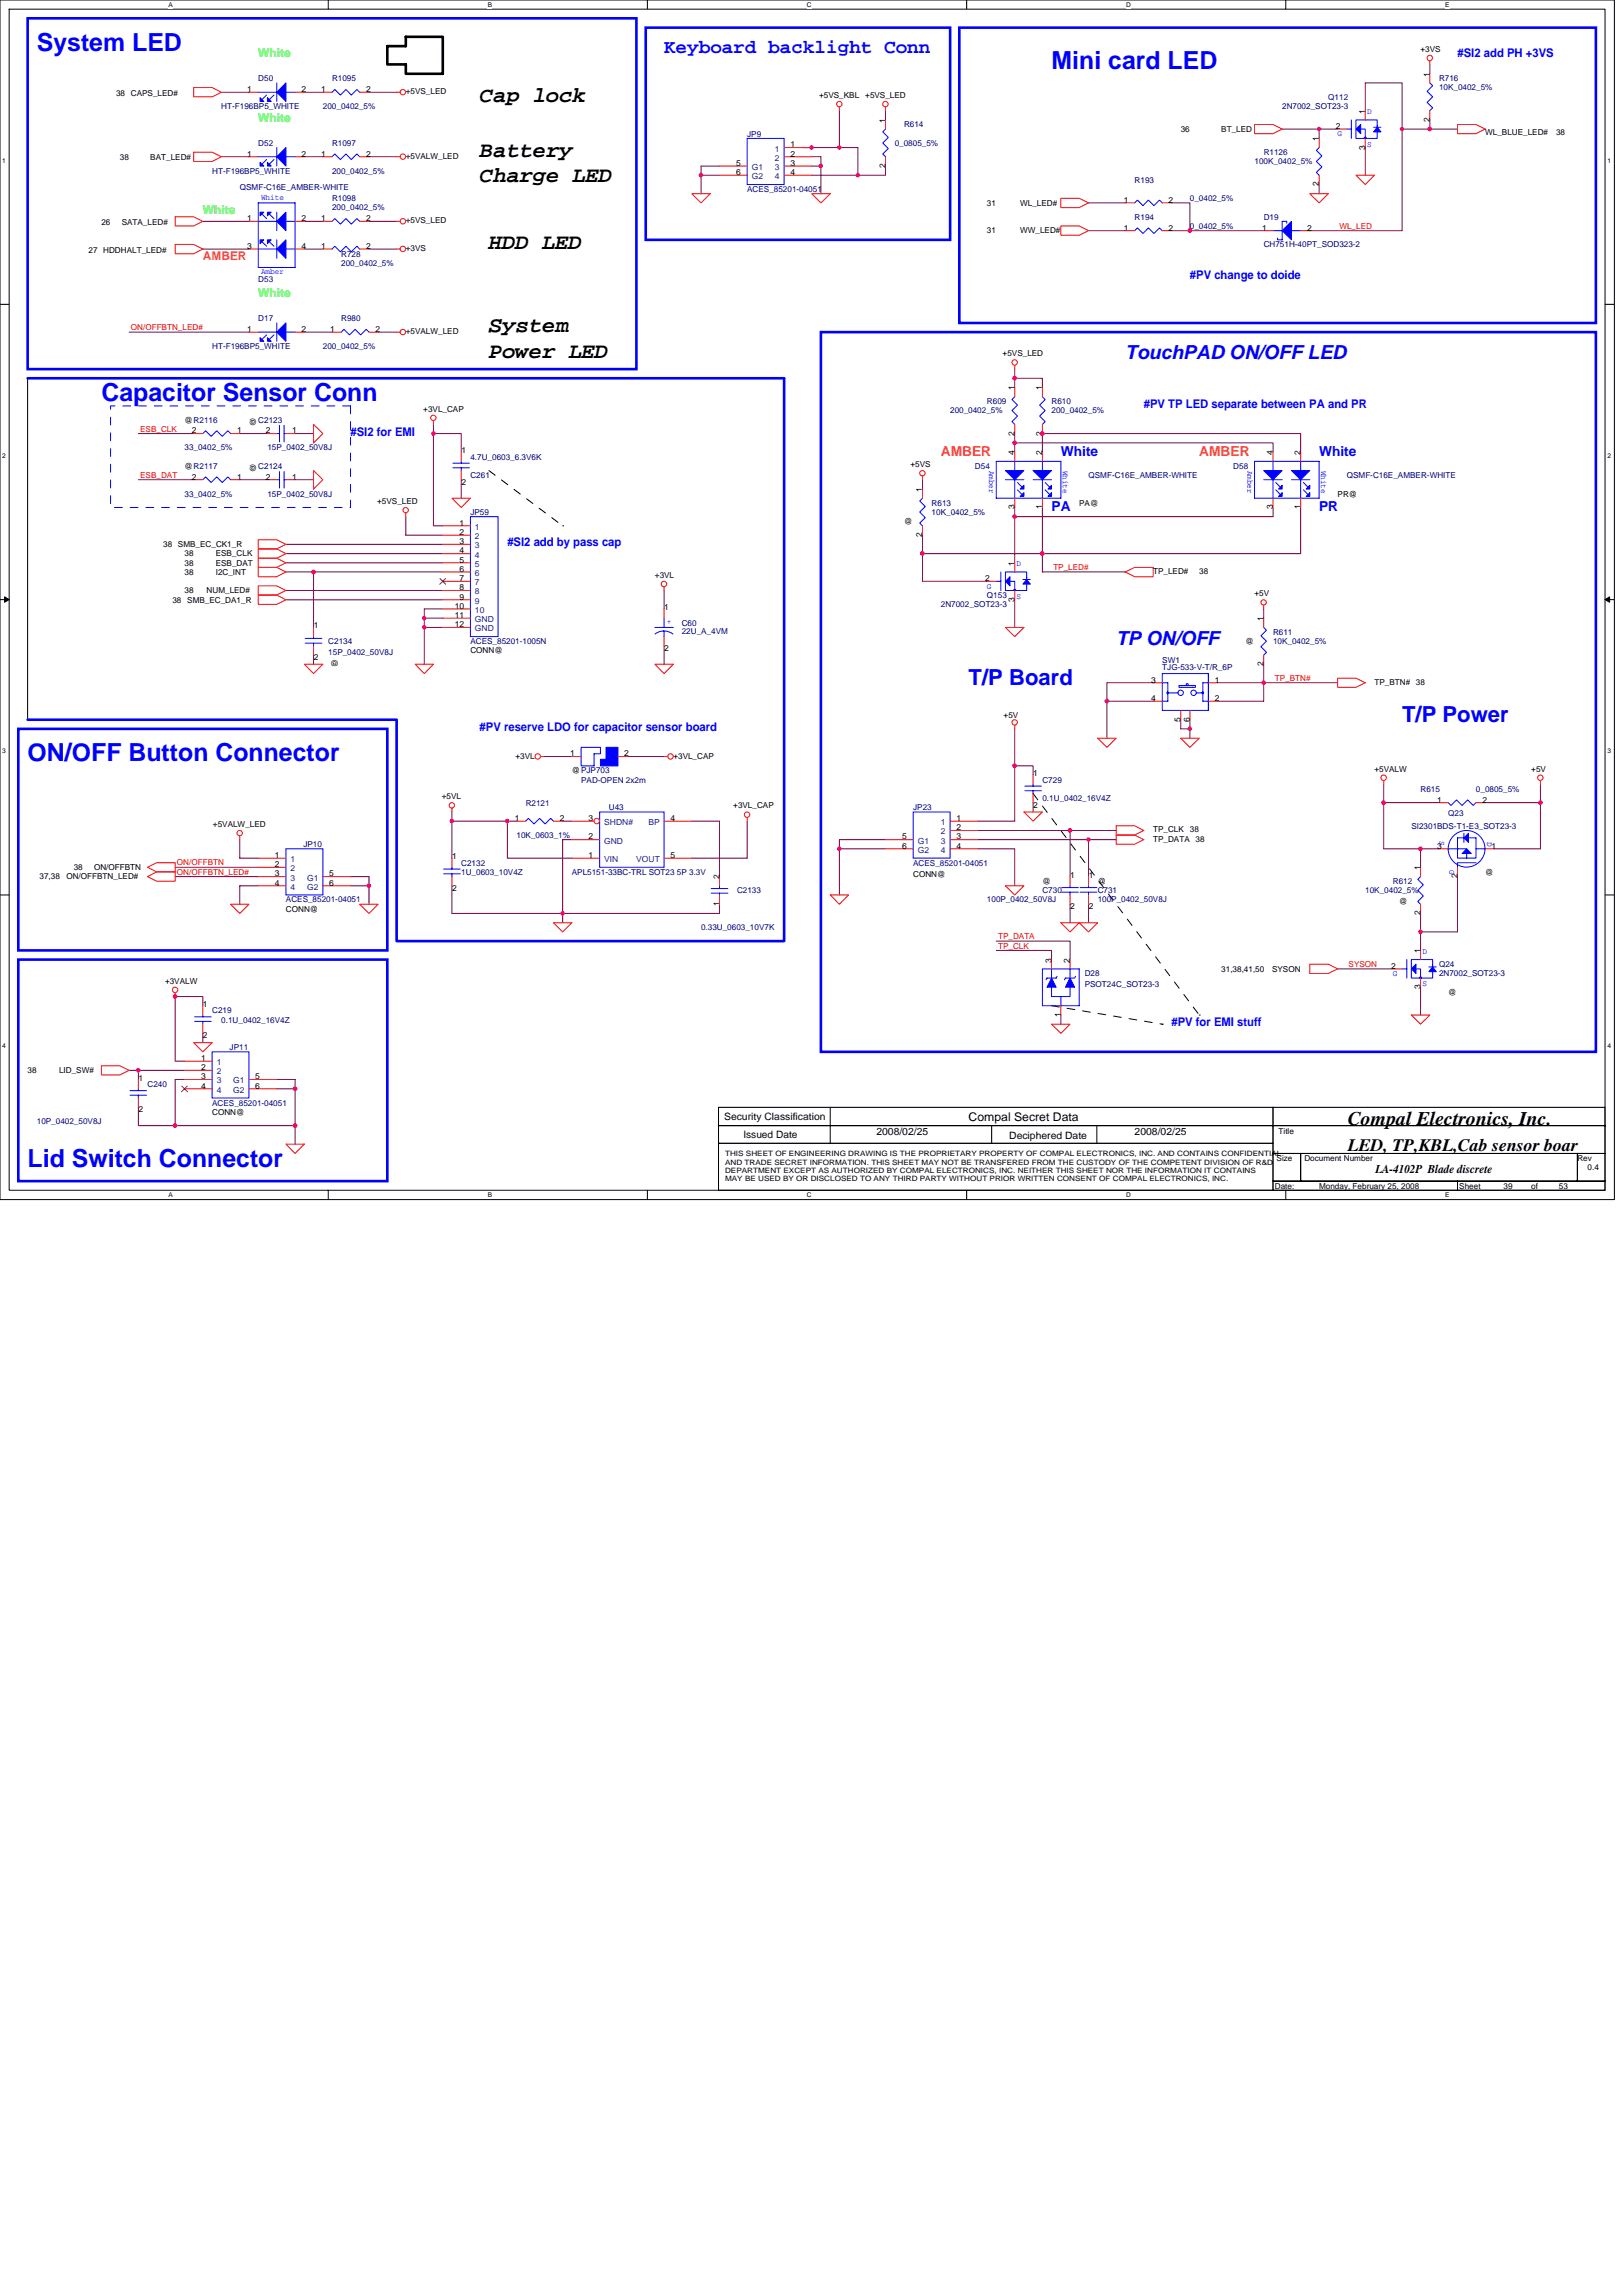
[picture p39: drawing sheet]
<svg xmlns="http://www.w3.org/2000/svg" width="210mm" height="297mm" viewBox="0 0 210 297" stroke-linecap="round" stroke-linejoin="round" font-family="sans-serif">
<defs><g id="words">
<g font-size="3.2" fill="#00f">
<text x="4.8" y="6.6">System LED</text>
<text x="136.1" y="9">Mini card LED</text>
<text x="13.1" y="51.9">Capacitor Sensor Conn</text>
<text x="3.6" y="98.5">ON/OFF Button Connector</text>
<text x="3.6" y="151">Lid Switch Connector</text>
</g>
<g font-size="2.9">
<text x="62.1" y="13.1">Cap lock</text>
<text x="62.1" y="20.3">Battery</text>
<text x="62.1" y="23.6">Charge LED</text>
<text x="63.3" y="32.3">HDD LED</text>
<text x="63.3" y="43">System</text>
<text x="63.3" y="46.3">Power LED</text>
</g>
<g font-size="2.9" fill="#00f">
<text x="125.3" y="88.6">T/P Board</text>
<text x="181.4" y="93.4">T/P Power</text>
</g>
<g font-size="2.5" fill="#00f">
<text x="85.9" y="6.9">Keyboard backlight Conn</text>
<text x="145.6" y="46.4">TouchPAD ON/OFF LED</text>
<text x="144.4" y="83.5">TP ON/OFF</text>
</g>
<text font-size="2.5" x="174.4" y="145.5">Compal Electronics, Inc.</text>
<text font-size="2.3" x="174.4" y="148.9">LED, TP,KBL,Cab sensor boar</text>
<g font-size="1.8" fill="#ff8000">
<text x="121.8" y="58.9">AMBER</text>
<text x="155.2" y="58.9">AMBER</text>
</g>
<g font-size="1.8" fill="#00f">
<text x="137.3" y="58.9">White</text>
<text x="170.7" y="58.9">White</text>
<text x="136.1" y="66.1">PA</text>
<text x="170.7" y="66.1">PR</text>
</g>
<g font-size="1.5" fill="#0f0">
<text x="33.4" y="7.4">White</text>
<text x="33.4" y="15.7">White</text>
<text x="26.2" y="27.7">White</text>
<text x="33.4" y="38.4">White</text>
</g>
<g font-size="1.5" fill="#00f">
<text x="188.6" y="7.4">#SI2 add PH +3VS</text>
<text x="154" y="36">#PV change to doide</text>
<text x="148" y="52.8">#PV TP LED separate between PA and PR</text>
<text x="45.4" y="56.3">#SI2 for EMI</text>
<text x="65.7" y="70.7">#SI2 add by pass cap</text>
<text x="62.1" y="94.6">#PV reserve LDO for capacitor sensor board</text>
<text x="151.6" y="132.8">#PV for EMI stuff</text>
</g>
<text font-size="1.5" fill="#ff8000" x="26.2" y="33.7">AMBER</text>
<g font-size="1.5">
<text x="125.3" y="145">Compal Secret Data</text>
<text x="178" y="151.8">LA-4102P Blade discrete</text>
</g>
<g font-size="1.3">
<text x="93.7" y="144.9">Security Classification</text>
<text x="96.2" y="147.2">Issued Date</text>
<text x="113.4" y="146.8">2008/02/25</text>
<text x="130.6" y="147.3">Deciphered Date</text>
<text x="146.8" y="146.8">2008/02/25</text>
</g>
<g font-size="1.1">
<text x="32" y="11.9">1</text>
<text x="39" y="11.9">2</text>
<text x="41.6" y="11.9">1</text>
<text x="47.4" y="11.9">2</text>
<text x="183.8" y="6.7">+3VS</text>
<text x="185" y="9.9" transform="rotate(-90 185 9.9)">1</text>
<text x="15" y="12.4">38 CAPS_LED#</text>
<text x="52.5" y="12.2">+5VS_LED</text>
<text x="106" y="12.7">+5VS_KBL</text>
<text x="112" y="12.7">+5VS_LED</text>
<text x="114.6" y="15.9" transform="rotate(-90 114.6 15.9)">1</text>
<text x="152.8" y="17.1">36</text>
<text x="158.1" y="17.1">BT_LED</text>
<text x="172.9" y="16.7">2</text>
<text x="176.7" y="14.7" transform="rotate(-90 176.7 14.7)">1</text>
<text x="185" y="15.7" transform="rotate(-90 185 15.7)">2</text>
<text x="192.2" y="17.4">WL_BLUE_LED#</text>
<text x="201.4" y="17.4">38</text>
<text x="15.5" y="20.7">38</text>
<text x="19.5" y="20.7">BAT_LED#</text>
<text x="32" y="20.3">1</text>
<text x="39" y="20.3">2</text>
<text x="41.6" y="20.3">1</text>
<text x="47.4" y="20.3">2</text>
<text x="52.5" y="20.6">+5VALW_LED</text>
<text x="95.3" y="21.5">5</text>
<text x="95.3" y="22.6">6</text>
<text x="102.3" y="19.1">1</text>
<text x="102.3" y="20.3">2</text>
<text x="102.3" y="21.5">3</text>
<text x="102.3" y="22.6">4</text>
<text x="114.6" y="21.7" transform="rotate(-90 114.6 21.7)">2</text>
<text x="170.7" y="18.3" transform="rotate(-90 170.7 18.3)">1</text>
<text x="176.7" y="19.3" transform="rotate(-90 176.7 19.3)">3</text>
<text x="13.1" y="29.1">26</text>
<text x="15.7" y="29.1">SATA_LED#</text>
<text x="32" y="28.6">1</text>
<text x="39" y="28.6">2</text>
<text x="41.6" y="28.6">1</text>
<text x="47.4" y="28.6">2</text>
<text x="52.5" y="28.9">+5VS_LED</text>
<text x="127.7" y="26.6">31</text>
<text x="132" y="26.6">WL_LED#</text>
<text x="145.4" y="26.2">1</text>
<text x="145.4" y="29.8">1</text>
<text x="151.2" y="26.2">2</text>
<text x="151.2" y="29.8">2</text>
<text x="163.3" y="29.8">1</text>
<text x="169.1" y="29.8">2</text>
<text x="170.7" y="24.1" transform="rotate(-90 170.7 24.1)">2</text>
<text x="11.5" y="32.7">27 HDDHALT_LED#</text>
<text x="32" y="32.2">3</text>
<text x="39" y="32.2">4</text>
<text x="41.6" y="32.2">1</text>
<text x="47.4" y="32.2">2</text>
<text x="52.5" y="32.5">+3VS</text>
<text x="127.7" y="30.2">31</text>
<text x="132" y="30.2">WW_LED#</text>
<text x="32" y="42.9">1</text>
<text x="39" y="42.9">2</text>
<text x="42.7" y="42.9">1</text>
<text x="48.6" y="42.9">2</text>
<text x="52.5" y="43.2">+5VALW_LED</text>
<text x="129.8" y="46.1">+5VS_LED</text>
<text x="54.8" y="53.3">+3VL_CAP</text>
<text x="131.3" y="50.5" transform="rotate(-90 131.3 50.5)">1</text>
<text x="134.9" y="50.5" transform="rotate(-90 134.9 50.5)">1</text>
<text x="23.9" y="54.7">@R2116</text>
<text x="24.8" y="56.1">2</text>
<text x="30.7" y="56.1">1</text>
<text x="33.3" y="54.2" transform="rotate(-180 33.3 54.2)">@</text>
<text x="34.4" y="56.1">2</text>
<text x="37.8" y="56.1">1</text>
<text x="59.7" y="58.6">1</text>
<text x="131.3" y="58.9" transform="rotate(-90 131.3 58.9)">4</text>
<text x="131.3" y="56.3" transform="rotate(-90 131.3 56.3)">2</text>
<text x="134.9" y="58.9" transform="rotate(-90 134.9 58.9)">2</text>
<text x="134.9" y="56.3" transform="rotate(-90 134.9 56.3)">2</text>
<text x="164.7" y="58.9" transform="rotate(-90 164.7 58.9)">4</text>
<text x="168.3" y="58.9" transform="rotate(-90 168.3 58.9)">2</text>
<text x="23.9" y="60.7">@R2117</text>
<text x="24.8" y="62">2</text>
<text x="30.7" y="62">1</text>
<text x="33.3" y="60.2" transform="rotate(-180 33.3 60.2)">@</text>
<text x="34.4" y="62">2</text>
<text x="37.8" y="62">1</text>
<text x="48.8" y="65.2">+5VS_LED</text>
<text x="59.7" y="62.7">2</text>
<text x="117.8" y="60.4">+5VS</text>
<text x="119.4" y="63.6" transform="rotate(-90 119.4 63.6)">1</text>
<text x="131.3" y="65.9" transform="rotate(-90 131.3 65.9)">3</text>
<text x="134.9" y="65.9" transform="rotate(-90 134.9 65.9)">1</text>
<text x="139.7" y="65.4">PA@</text>
<text x="164.7" y="65.9" transform="rotate(-90 164.7 65.9)">3</text>
<text x="168.3" y="65.9" transform="rotate(-90 168.3 65.9)">1</text>
<text x="173.1" y="64.2">PR@</text>
<text x="21.1" y="70.8">38 SMB_EC_CK1_R</text>
<text x="23.9" y="72">38</text>
<text x="27.9" y="72">ESB_CLK</text>
<text x="59.5" y="68">1</text>
<text x="59.5" y="69.2">2</text>
<text x="59.5" y="70.4">3</text>
<text x="59.5" y="71.6">4</text>
<text x="117" y="67.8">@</text>
<text x="119.4" y="69.5" transform="rotate(-90 119.4 69.5)">2</text>
<text x="22.3" y="78">38</text>
<text x="23.9" y="73.2">38</text>
<text x="23.9" y="74.4">38</text>
<text x="23.9" y="76.8">38</text>
<text x="24.2" y="78">SMB_EC_DA1_R</text>
<text x="26.7" y="76.8">NUM_LED#</text>
<text x="27.9" y="73.2">ESB_DAT</text>
<text x="27.9" y="74.4">I2C_INT</text>
<text x="59.5" y="72.8">5</text>
<text x="59.5" y="74">6</text>
<text x="59.5" y="75.2">7</text>
<text x="59.5" y="76.4">8</text>
<text x="59.5" y="77.6">9</text>
<text x="84.8" y="74.7">+3VL</text>
<text x="127.5" y="75.2">2</text>
<text x="131.3" y="77.8" transform="rotate(-90 131.3 77.8)">3</text>
<text x="131.3" y="73.2" transform="rotate(-90 131.3 73.2)">1</text>
<text x="149.2" y="74.3">TP_LED#</text>
<text x="155.2" y="74.3">38</text>
<text x="162.3" y="77.1">+5V</text>
<text x="40.6" y="81.3">1</text>
<text x="58.9" y="78.8">10</text>
<text x="58.9" y="79.9">11</text>
<text x="58.9" y="81.2">12</text>
<text x="86" y="78.9">1</text>
<text x="161.2" y="83.3">@</text>
<text x="163.5" y="80.3" transform="rotate(-90 163.5 80.3)">1</text>
<text x="40.6" y="85.4">2</text>
<text x="42.9" y="85.2" transform="rotate(90 42.9 85.2)">@</text>
<text x="60.9" y="84.5">CONN@</text>
<text x="86" y="84.2">2</text>
<text x="149" y="88.3">3</text>
<text x="157.2" y="88.3">1</text>
<text x="163.5" y="86.2" transform="rotate(-90 163.5 86.2)">2</text>
<text x="177.9" y="88.6">TP_BTN#</text>
<text x="183.2" y="88.6">38</text>
<text x="129.9" y="92.9">+5V</text>
<text x="149" y="90.7">4</text>
<text x="152.8" y="93.3" transform="rotate(-90 152.8 93.3)">5</text>
<text x="154" y="93.3" transform="rotate(-90 154 93.3)">6</text>
<text x="157.2" y="90.7">2</text>
<text x="66.7" y="98.1">+3VL</text>
<text x="73.8" y="97.9">1</text>
<text x="74" y="100.1">@PJP703</text>
<text x="80.8" y="97.9">2</text>
<text x="87.1" y="98.1">+3VL_CAP</text>
<text x="133.7" y="100.4">1</text>
<text x="177.9" y="99.8">+5VALW</text>
<text x="198.2" y="99.8">+5V</text>
<text x="27.6" y="107">+5VALW_LED</text>
<text x="57.2" y="103.4">+5VL</text>
<text x="66.6" y="106.2">1</text>
<text x="72.5" y="106.2">2</text>
<text x="76.2" y="106.2">3</text>
<text x="86.8" y="106.2">4</text>
<text x="94.9" y="104.6">+3VL_CAP</text>
<text x="123.8" y="106.2">1</text>
<text x="123.8" y="107.4">2</text>
<text x="133.7" y="104.5">2</text>
<text x="149.2" y="107.7">TP_CLK</text>
<text x="154" y="107.7">38</text>
<text x="186" y="103.8">1</text>
<text x="191.8" y="103.8">2</text>
<text x="5.1" y="113.8">37,38</text>
<text x="8.6" y="113.8">ON/OFFBTN_LED#</text>
<text x="9.5" y="112.6">38</text>
<text x="12.2" y="112.6">ON/OFFBTN</text>
<text x="35.6" y="111">1</text>
<text x="35.6" y="112.2">2</text>
<text x="35.6" y="113.4">3</text>
<text x="42.6" y="113.4">5</text>
<text x="58.5" y="111.1">1</text>
<text x="76.2" y="111">1</text>
<text x="76.2" y="108.6">2</text>
<text x="86.8" y="111">5</text>
<text x="93.1" y="113.8" transform="rotate(-90 93.1 113.8)">2</text>
<text x="116.8" y="108.6">5</text>
<text x="116.8" y="109.8">6</text>
<text x="118.2" y="113.4">CONN@</text>
<text x="123.8" y="108.6">3</text>
<text x="123.8" y="109.8">4</text>
<text x="138.5" y="113.5">1</text>
<text x="140.9" y="113.5">1</text>
<text x="149.2" y="108.9">TP_DATA 38</text>
<text x="183.8" y="112.6" transform="rotate(-90 183.8 112.6)">1</text>
<text x="186" y="109.8">3</text>
<text x="188.6" y="113.6" transform="rotate(-90 188.6 113.6)">2</text>
<text x="192.2" y="113.2">@</text>
<text x="193" y="109.8">1</text>
<text x="35.6" y="114.6">4</text>
<text x="37" y="118">CONN@</text>
<text x="42.6" y="114.6">6</text>
<text x="58.5" y="115.2">2</text>
<text x="93.1" y="117.2" transform="rotate(-90 93.1 117.2)">1</text>
<text x="134.9" y="114.4">@</text>
<text x="138.5" y="117.6">2</text>
<text x="140.9" y="117.6">2</text>
<text x="142" y="114.4">@</text>
<text x="181.1" y="117">@</text>
<text x="183.8" y="118.4" transform="rotate(-90 183.8 118.4)">2</text>
<text x="136.1" y="124.5" transform="rotate(-90 136.1 124.5)">3</text>
<text x="138.5" y="124.5" transform="rotate(-90 138.5 124.5)">2</text>
<text x="158.1" y="125.7">31,38,41,50</text>
<text x="164.6" y="125.7">SYSON</text>
<text x="180" y="125.3">2</text>
<text x="183.8" y="123.3" transform="rotate(-90 183.8 123.3)">1</text>
<text x="21.4" y="127.3">+3VALW</text>
<text x="26.3" y="130.3">1</text>
<text x="137.3" y="131.6" transform="rotate(-90 137.3 131.6)">1</text>
<text x="183.8" y="128" transform="rotate(-90 183.8 128)">3</text>
<text x="187.4" y="128.7">@</text>
<text x="26" y="137.3">1</text>
<text x="26.3" y="134.3">2</text>
<text x="3.6" y="138.9">38</text>
<text x="7.6" y="138.9">LID_SW#</text>
<text x="17.9" y="139.8">1</text>
<text x="17.9" y="143.9">2</text>
<text x="26" y="138.5">2</text>
<text x="26" y="139.6">3</text>
<text x="26" y="140.8">4</text>
<text x="33" y="139.6">5</text>
<text x="33" y="140.8">6</text>
<text x="27.5" y="144.2">CONN@</text>
<text x="165.5" y="146.7">Title</text>
<text x="165" y="153.8">Date:</text>
<text x="165.2" y="150.2">Size</text>
<text x="168.8" y="150.2">Document Number</text>
<text x="170.7" y="153.8">Monday, February 25, 2008</text>
<text x="188.8" y="153.8">Sheet</text>
<text x="194.6" y="153.8">39</text>
<text x="198.2" y="153.8">of</text>
<text x="201.7" y="153.8">53</text>
<text x="204.1" y="150.2">Rev</text>
<text x="205.4" y="151.4">0.4</text>
</g>
<g font-size="1.1" fill="#000080">
<text x="33.4" y="10.5">D50</text>
<text x="43" y="10.5">R1095</text>
<text x="186.2" y="10.5">R716</text>
<text x="186.2" y="11.7">10K_0402_5%</text>
<text x="28.6" y="14.1">HT-F196BP5_WHITE</text>
<text x="41.8" y="14.1">200_0402_5%</text>
<text x="96.7" y="17.7">JP9</text>
<text x="117" y="16.5">R614</text>
<text x="165.9" y="14.1">2N7002_SOT23-3</text>
<text x="171.9" y="12.9">Q112</text>
<text x="27.5" y="22.5">HT-F196BP5_WHITE</text>
<text x="33.4" y="18.9">D52</text>
<text x="43" y="18.9">R1097</text>
<text x="43" y="22.5">200_0402_5%</text>
<text x="115.8" y="18.9">0_0805_5%</text>
<text x="146.8" y="23.6">R193</text>
<text x="162.3" y="21.3">100K_0402_5%</text>
<text x="163.5" y="20.1">R1126</text>
<text x="31" y="24.6">QSMF-C16E_AMBER-WHITE</text>
<text x="43" y="26">R1098</text>
<text x="43" y="27.2">200_0402_5%</text>
<text x="96.7" y="24.8">ACES_85201-04051</text>
<text x="146.8" y="28.4">R194</text>
<text x="154" y="26">0_0402_5%</text>
<text x="154" y="29.6">0_0402_5%</text>
<text x="163.5" y="28.4">D19</text>
<text x="44.2" y="33.2">R728</text>
<text x="44.2" y="34.4">200_0402_5%</text>
<text x="163.5" y="32">CH751H-40PT_SOD323-2</text>
<text x="33.4" y="36.5">D53</text>
<text x="33.4" y="41.6">D17</text>
<text x="44.2" y="41.6">R980</text>
<text x="27.5" y="45.1">HT-F196BP5_WHITE</text>
<text x="41.8" y="45.1">200_0402_5%</text>
<text x="123" y="53.5">200_0402_5%</text>
<text x="127.7" y="52.3">R609</text>
<text x="136.1" y="52.3">R610</text>
<text x="136.1" y="53.5">200_0402_5%</text>
<text x="23.9" y="58.3">33_0402_5%</text>
<text x="33.4" y="54.7">C2123</text>
<text x="34.6" y="58.3">15P_0402_50V8J</text>
<text x="60.9" y="59.5">4.7U_0603_6.3V6K</text>
<text x="23.9" y="64.2">33_0402_5%</text>
<text x="33.4" y="60.7">C2124</text>
<text x="34.6" y="64.2">15P_0402_50V8J</text>
<text x="60.9" y="61.8">C261</text>
<text x="120.6" y="65.4">R613</text>
<text x="126.2" y="60.7">D54</text>
<text x="140.9" y="61.8">QSMF-C16E_AMBER-WHITE</text>
<text x="159.6" y="60.7">D58</text>
<text x="174.3" y="61.8">QSMF-C16E_AMBER-WHITE</text>
<text x="60.9" y="66.6">JP59</text>
<text x="120.6" y="66.6">10K_0402_5%</text>
<text x="127.7" y="77.4">Q153</text>
<text x="42.5" y="83.3">C2134</text>
<text x="60.9" y="83.3">ACES_85201-1005N</text>
<text x="88.2" y="80.9">C60</text>
<text x="88.2" y="82">22U_A_4VM</text>
<text x="121.8" y="78.6">2N7002_SOT23-3</text>
<text x="164.7" y="82.1">R611</text>
<text x="164.7" y="83.3">10K_0402_5%</text>
<text x="42.5" y="84.8">15P_0402_50V8J</text>
<text x="150.4" y="85.7">SW1</text>
<text x="150.4" y="86.7">TJG-533-V-T/R_6P</text>
<text x="75.2" y="101.2">PAD-OPEN 2x2m</text>
<text x="134.9" y="101.2">C729</text>
<text x="68" y="104.2">R2121</text>
<text x="78.8" y="104.8">U43</text>
<text x="118.2" y="104.8">JP23</text>
<text x="134.9" y="103.6">0.1U_0402_16V4Z</text>
<text x="182.6" y="107.2">SI2301BDS-T1-E3_SOT23-3</text>
<text x="183.8" y="102.4">R615</text>
<text x="187.4" y="105.5">Q23</text>
<text x="191" y="102.4">0_0805_5%</text>
<text x="39.3" y="109.6">JP10</text>
<text x="59.7" y="112">C2132</text>
<text x="59.7" y="113.2">1U_0603_10V4Z</text>
<text x="66.8" y="108.4">10K_0603_1%</text>
<text x="74" y="113.2">APL5151-33BC-TRL SOT23 5P 3.3V</text>
<text x="118.2" y="112">ACES_85201-04051</text>
<text x="37" y="116.8">ACES_85201-04051</text>
<text x="95.4" y="115.6">C2133</text>
<text x="127.7" y="116.8">100P_0402_50V8J</text>
<text x="134.9" y="115.6">C730</text>
<text x="142" y="115.6">C731</text>
<text x="142" y="116.8">100P_0402_50V8J</text>
<text x="176.7" y="115.6">10K_0402_5%</text>
<text x="180.3" y="114.4">R612</text>
<text x="90.7" y="120.4">0.33U_0603_10V7K</text>
<text x="186.2" y="125.1">Q24</text>
<text x="27.5" y="131.1">C219</text>
<text x="140.4" y="126.3">D28</text>
<text x="140.4" y="127.7">PSOT24C_SOT23-3</text>
<text x="186.2" y="126.3">2N7002_SOT23-3</text>
<text x="28.6" y="132.3">0.1U_0402_16V4Z</text>
<text x="29.7" y="135.9">JP11</text>
<text x="19.1" y="140.6">C240</text>
<text x="27.5" y="143">ACES_85201-04051</text>
<text x="4.8" y="145.4">10P_0402_50V8J</text>
</g>
<g font-size="1.1" fill="#00f">
<text x="173.1" y="17.7">G</text>
<text x="176.9" y="14.8">D</text>
<text x="176.9" y="19">S</text>
<text x="33.8" y="25.9">White</text>
<text x="33.8" y="35.4">Amber</text>
<text x="128" y="60.9" transform="rotate(90 128 60.9)">Amber</text>
<text x="137.6" y="60.9" transform="rotate(90 137.6 60.9)">White</text>
<text x="161.4" y="60.9" transform="rotate(90 161.4 60.9)">Amber</text>
<text x="171" y="60.9" transform="rotate(90 171 60.9)">White</text>
<text x="127.7" y="76.1">G</text>
<text x="131.6" y="73.3">D</text>
<text x="131.6" y="77.4">S</text>
<text x="86.3" y="80.7">+</text>
<text x="186.3" y="108.8" transform="rotate(90 186.3 108.8)">S</text>
<text x="187.6" y="112.6" transform="rotate(90 187.6 112.6)">G</text>
<text x="192.5" y="109" transform="rotate(90 192.5 109)">D</text>
<text x="184.1" y="123.4">D</text>
<text x="180.3" y="126.3">G</text>
<text x="184.1" y="127.6">S</text>
</g>
<g font-size="1.1" fill="#004080">
<text x="97.3" y="22">G1</text>
<text x="97.3" y="23.2">G2</text>
<text x="100.3" y="19.6">1</text>
<text x="100.3" y="20.8">2</text>
<text x="100.3" y="22">3</text>
<text x="100.3" y="23.2">4</text>
<text x="61.5" y="68.5">1</text>
<text x="61.5" y="69.7">2</text>
<text x="61.5" y="70.9">3</text>
<text x="61.5" y="72.1">4</text>
<text x="61.5" y="73.3">5</text>
<text x="61.5" y="74.5">6</text>
<text x="61.5" y="75.7">7</text>
<text x="61.5" y="76.9">8</text>
<text x="61.5" y="78.1">9</text>
<text x="61.5" y="79.3">10</text>
<text x="61.5" y="80.5">GND</text>
<text x="61.5" y="81.7">GND</text>
<text x="78.2" y="106.7">SHDN#</text>
<text x="83.9" y="106.7">BP</text>
<text x="121.8" y="106.7">1</text>
<text x="121.8" y="107.9">2</text>
<text x="37.6" y="111.5">1</text>
<text x="37.6" y="112.7">2</text>
<text x="37.6" y="113.9">3</text>
<text x="39.8" y="113.9">G1</text>
<text x="78.2" y="111.5">VIN</text>
<text x="78.2" y="109.1">GND</text>
<text x="82.3" y="111.5">VOUT</text>
<text x="118.8" y="109.1">G1</text>
<text x="118.8" y="110.3">G2</text>
<text x="121.8" y="109.1">3</text>
<text x="121.8" y="110.3">4</text>
<text x="37.6" y="115.1">4</text>
<text x="39.8" y="115.1">G2</text>
<text x="28" y="137.8">1</text>
<text x="28" y="139">2</text>
<text x="28" y="140.2">3</text>
<text x="28" y="141.4">4</text>
<text x="30.2" y="140.2">G1</text>
<text x="30.2" y="141.4">G2</text>
</g>
<g font-size="1.1" fill="#f00">
<text x="173.3" y="29.6">WL_LED</text>
<text x="16.9" y="42.7">ON/OFFBTN_LED#</text>
<text x="18.1" y="55.9">ESB_CLK</text>
<text x="18.1" y="61.8">ESB_DAT</text>
<text x="136.3" y="73.8">TP_LED#</text>
<text x="165" y="88.1">TP_BTN#</text>
<text x="22.9" y="113.2">ON/OFFBTN_LED#</text>
<text x="22.9" y="112">ON/OFFBTN</text>
<text x="129.2" y="121.5">TP_DATA</text>
<text x="129.2" y="122.7">TP_CLK</text>
<text x="174.5" y="125.1">SYSON</text>
</g>
<g font-size="1">
<text x="93.8" y="149.6">THIS SHEET OF ENGINEERING DRAWING IS THE PROPRIETARY PROPERTY OF COMPAL ELECTRONICS, INC. AND CONTAINS CONFIDENTIAL</text>
<text x="93.8" y="150.7">AND TRADE SECRET INFORMATION. THIS SHEET MAY NOT BE TRANSFERED FROM THE CUSTODY OF THE COMPETENT DIVISION OF R&amp;D</text>
<text x="93.8" y="151.7">DEPARTMENT EXCEPT AS AUTHORIZED BY COMPAL ELECTRONICS, INC. NEITHER THIS SHEET NOR THE INFORMATION IT CONTAINS</text>
<text x="93.8" y="152.8">MAY BE USED BY OR DISCLOSED TO ANY THIRD PARTY WITHOUT PRIOR WRITTEN CONSENT OF COMPAL ELECTRONICS, INC.</text>
</g>
<g font-size=".9">
<text x="21.8" y=".9">A</text>
<text x="63.1" y=".9">B</text>
<text x="104.4" y=".9">C</text>
<text x="145.7" y=".9">D</text>
<text x="187" y=".9">E</text>
<text x=".3" y="21">1</text>
<text x="208" y="21">1</text>
<text x=".3" y="59.2">2</text>
<text x="208" y="59.2">2</text>
<text x=".3" y="97.4">3</text>
<text x="208" y="97.4">3</text>
<text x=".3" y="135.6">4</text>
<text x="208" y="135.6">4</text>
<text x="21.8" y="154.9">A</text>
<text x="63.1" y="154.9">B</text>
<text x="104.4" y="154.9">C</text>
<text x="145.7" y="154.9">D</text>
<text x="187" y="154.9">E</text>
</g>
</g></defs>
<path d="M0 0h208.9v155.2h-208.9zM1.2 1.2h206.5v152.8h-206.5z" fill="none" stroke="#000" stroke-width=".13"/>
<g fill="#fff">
<path d="M21.8 .1h.6v1h-.6z"/>
<path d="M21.8 154.1h.6v1h-.6z"/>
</g>
<path d="M42.5 0v1.2M42.5 154v1.2" fill="none" stroke="#000" stroke-width=".13"/>
<g fill="#fff">
<path d="M63.1 .1h.6v1h-.6z"/>
<path d="M63.1 154.1h.6v1h-.6z"/>
</g>
<path d="M83.8 0v1.2M83.8 154v1.2" fill="none" stroke="#000" stroke-width=".13"/>
<g fill="#fff">
<path d="M104.4 .1h.6v1h-.6z"/>
<path d="M104.4 154.1h.6v1h-.6z"/>
</g>
<path d="M125.1 0v1.2M125.1 154v1.2" fill="none" stroke="#000" stroke-width=".13"/>
<g fill="#fff">
<path d="M145.7 .1h.6v1h-.6z"/>
<path d="M145.7 154.1h.6v1h-.6z"/>
</g>
<path d="M166.4 0v1.2M166.4 154v1.2" fill="none" stroke="#000" stroke-width=".13"/>
<g fill="#fff">
<path d="M187 .1h.6v1h-.6z"/>
<path d="M187 154.1h.6v1h-.6z"/>
<path d="M.3 20.3h.5v.9h-.5z"/>
<path d="M208 20.3h.5v.9h-.5z"/>
<path d="M.3 58.5h.5v.9h-.5z"/>
<path d="M208 58.5h.5v.9h-.5z"/>
</g>
<path d="M0 39.4h1.2M207.7 39.4h1.2" fill="none" stroke="#000" stroke-width=".13"/>
<g fill="#fff">
<path d="M.3 96.7h.5v.9h-.5z"/>
<path d="M208 96.7h.5v.9h-.5z"/>
</g>
<path d="M0 77.6h1.2M207.7 77.6h1.2" fill="none" stroke="#000" stroke-width=".13"/>
<path d="M.6 77.2l.6 .4-.6 .3zM207.7 77.6l.6-.4v.7z" fill="#000" stroke="#000" stroke-width=".13"/>
<g fill="#fff">
<path d="M.3 134.9h.5v.9h-.5z"/>
<path d="M208 134.9h.5v.9h-.5z"/>
</g>
<g fill="none" stroke="#000" stroke-width=".13">
<path d="M3.6 48.9v44.2M0 115.8h1.2M207.7 115.8h1.2M93 143.3h71.7v2.3h-71.7zM93 145.6h71.7v2.3h-71.7zM93 147.9h71.7v6.1h-71.7zM107.4 143.3v4.6M128.3 145.6v2.3M141.9 145.6v2.3M164.7 149.2h3.6v3.6h-3.6zM164.7 152.8h23.9v1.2h-23.9zM164.7 143.3h43v2.3h-43z"/>
<path d="M164.7 145.6h43v3.6h-43zM168.3 149.2h35.8v3.6h-35.8zM188.6 152.8h19.1v1.2h-19.1zM204.1 149.2h3.6v3.6h-3.6z"/>
</g>
<g fill="none" stroke="#800040" stroke-width=".13">
<path d="M28.6 11.9h3.6M39.4 11.9h2.4M47.8 11.9h3.5M103.8 19.1h4.8M108.6 14.3v4.8h2.4v3.6M114.6 14.3v1.2M165.9 16.7h7.2M170.7 16.7v1.2M176.7 14.3v-3.6h4.7v19.1h-11.9M176.7 19.1v3.6M185 15.5v1.2h-3.6M185 16.7h3.6"/>
<path d="M185 8.3v1.2M26.2 28.6h6M26.2 32.2h6M28.6 20.3h3.6M39.4 20.3h2.4M39.4 28.6h2.4M39.4 32.2h2.4M47.8 20.3h3.5M47.8 28.6h3.5M47.8 32.2h3.5M90.7 22.7h2.4M93.1 21.5h-2.4v3.6"/>
<path d="M105.1 20.3h1.1v4.8M105.1 21.5h1.1M105.1 22.7h5.9M114.6 21.5v1.2h-3.6M140.9 29.8h4.7M140.9 26.2h4.7M151.6 26.2h2.4v3.6h9.5M151.6 29.8h2.4M170.7 23.9v1.2M16.7 43h15.5M17.9 56.1h7.2M31 56.1h3.6"/>
<path d="M38.2 56.1h2.4M39.4 43h3.6M48.9 43h2.4M56.1 56.1v11.9h1.2M56.1 56.1h3.6v2.4M56.1 54.9v1.2M131.3 48.9h3.6v1.2M131.3 57.3h33.4v1.2M131.3 47.8v2.3M131.3 56.1v2.4M134.9 58.5v-2.4h33.4v2.4M17.9 62.1h7.2"/>
<path d="M31 62.1h3.6M37 70.4h20.3M37 74h20.3M37 76.4h20.3M37 72.8h20.3M37 71.6h20.3M37 77.6h20.3M38.2 62.1h2.4M40.6 74v7.2M52.5 66.8v2.4h4.8M54.9 80h2.4M57.3 78.8h-2.4v7.1"/>
<path d="M59.7 62.1v2.4M85.9 76.4v2.4M119.4 62.1v1.2M119.4 69.2v6h8.3M131.3 65.7v7.1M131.3 77.6v3.6M134.9 65.7v8.3h10.7M163.5 78.8v1.2M164.7 65.7v1.1h-33.4M168.3 65.7v5.9h-48.9M40.6 84.8v1.1M54.9 81.2h2.4"/>
<path d="M70.4 97.9h3.6M81.2 97.9h4.7M85.9 83.6v2.3M131.3 99.1h2.4v1.2M131.3 94.3v11.9h-4.8M143.3 90.7h5.9M149.2 88.3h-5.9v7.2M152.8 93.1v1.2h1.2M154 93.1v2.4M157.6 88.3h15.5M163.5 85.9v4.8h-5.9M22.7 113.4h10.7"/>
<path d="M22.7 112.2h10.7M31 108.6v2.4h2.4M33.4 114.6h-2.4v2.4M45.4 113.4h2.4v3.6M45.4 114.6h2.4M58.5 106.2h8.3M58.5 114.6v3.6h14.3v1.2M58.5 105.1v5.9M65.7 106.2v4.8h8.3M72.8 106.2h1.2M74 108.6h-1.2v9.6h20.3v-1.2M89.5 106.2h3.6v7.2"/>
<path d="M96.7 106.2v4.8h-7.2M108.6 109.8h6M108.6 109.8v6M114.6 108.6h-6v1.2M126.5 109.8h4.8v4.8M126.5 107.4h17.9M126.5 108.6h17.9M133.7 103.8v1.3M138.5 107.4v6M138.5 117v2.4M140.9 108.6v4.8M140.9 117v2.4"/>
<path d="M179.1 103.8v6h4.7v2.4M179.1 101.5v2.3h7.1M183.8 109.8h2.4M183.8 118.2v4.8M188.6 113.4v7.2h-4.8M192.2 103.8h7.1M199.3 101.5v8.3h-5.9M16.7 138.5h7.2M17.9 138.5v1.2M23.9 139.7h-1.2v5.9M26.2 130.1v-1.2h-3.5v8.4h1.2M26.2 133.7v1.2"/>
<path d="M35.8 139.7h2.4v8.3M128.9 121.8h9.6v2.3M128.9 123h7.2v1.1M137.3 131.3v1.2M173.1 125.3h7.2M183.8 127.7v3.6M17.9 143.3v2.3h4.8M22.7 145.6h15.5M35.8 140.9h2.4"/>
</g>
<g fill="#f0f" stroke="#f0f" stroke-width=".13">
<path d="M40.4 73.8h.3l.1 .2-.1 .2h-.1h-.2z" fill-rule="evenodd"/>
<path d="M54.7 79.8h.3l.1 .2-.1 .1-.1 .1-.2-.1z" fill-rule="evenodd"/>
<path d="M17.7 138.3h.3l.1 .2-.1 .1-.1 .1-.2-.1z" fill-rule="evenodd"/>
<path d="M47.6 114.4h.3l.1 .2-.1 .1-.2 .1-.1-.1z" fill-rule="evenodd"/>
<path d="M184.8 16.5h.4l.1 .2-.1 .1-.2 .1-.2-.1z" fill-rule="evenodd"/>
<path d="M22.5 145.5h.3l.1 .1-.1 .2-.2 .1-.1-.1z" fill-rule="evenodd"/>
<path d="M38 140.7h.3l.1 .1-.1 .2-.1 .1-.2-.1z" fill-rule="evenodd"/>
<path d="M134.7 71.4h.3l.1 .2-.1 .2h-.1h-.2z" fill-rule="evenodd"/>
<path d="M131.1 48.8h.4v.1v.2h-.2h-.2z" fill-rule="evenodd"/>
<path d="M108.5 109.6h.3v.2v.2h-.2h-.1z" fill-rule="evenodd"/>
<path d="M138.3 107.2h.3l.1 .2-.1 .2-.1 .1-.2-.1z" fill-rule="evenodd"/>
<path d="M131.1 98.9h.4v.2v.1l-.2 .1-.2-.1z" fill-rule="evenodd"/>
<path d="M183.7 109.6h.3v.2v.2h-.2h-.1z" fill-rule="evenodd"/>
<path d="M163.4 88.2h.3l.1 .1-.1 .2h-.2h-.1z" fill-rule="evenodd"/>
<path d="M143.1 90.5h.3l.1 .2-.1 .2h-.2h-.1z" fill-rule="evenodd"/>
<path d="M131.1 57.1h.4v.2v.1l-.2 .1-.2-.1z" fill-rule="evenodd"/>
<path d="M134.7 55.9h.3l.1 .2-.1 .2h-.1h-.2z" fill-rule="evenodd"/>
<path d="M131.1 66.7h.4v.1v.2l-.2 .1-.2-.1z" fill-rule="evenodd"/>
<path d="M65.5 106.1h.3l.1 .1-.1 .2h-.2h-.1z" fill-rule="evenodd"/>
<path d="M181.3 16.5h.3l.1 .2-.1 .1-.2 .1-.1-.1z" fill-rule="evenodd"/>
<path d="M153.8 29.7h.3l.1 .1-.1 .2-.1 .1-.2-.1z" fill-rule="evenodd"/>
<circle cx="56.1" cy="56.1" r=".23"/>
<circle cx="54.9" cy="81.2" r=".22"/>
<circle cx="90.7" cy="22.7" r=".22"/>
<circle cx="106.2" cy="21.5" r=".22"/>
<circle cx="111" cy="22.7" r=".22"/>
<circle cx="22.7" cy="128.9" r=".22"/>
<circle cx="170.7" cy="16.7" r=".22"/>
<circle cx="105" cy="19.1" r=".22"/>
<circle cx="108.6" cy="19.1" r=".22"/>
<circle cx="38.2" cy="145.6" r=".23"/>
<circle cx="119.4" cy="71.6" r=".23"/>
<circle cx="140.9" cy="108.6" r=".22"/>
<circle cx="179" cy="103.8" r=".23"/>
<circle cx="183.8" cy="120.6" r=".22"/>
<circle cx="199.3" cy="103.8" r=".23"/>
<circle cx="154" cy="94.3" r=".22"/>
<circle cx="58.5" cy="106.2" r=".22"/>
<circle cx="72.8" cy="118.2" r=".22"/>
</g>
<g fill="none" stroke="#f00" stroke-width=".13">
<path d="M25.1 19.7h2.4l1.1 .6-1.1 .6h-2.4zM25.1 11.3h2.4l1.1 .6-1.1 .6h-2.4zM41.8 11.9h1.2M46.5 11.9h1.3M51.3 11.9h.5M101.5 19.1h3.6M108.6 13.8v.5M114.6 13.8v.5M114.6 15.5v1.2M162.3 16.1h2.4l1.2 .6-1.2 .6h-2.4zM173.1 16.7h1.2M176.7 14.3v1.2"/>
<path d="M176.7 17.9v1.2M185 7.9v.4M188.6 16.1h2.4l1.2 .6-1.2 .6h-2.4zM22.7 31.6h2.4l1.1 .6-1.1 .6h-2.4zM22.7 28h2.4l1.1 .6-1.1 .6h-2.4zM32.2 28.6h1.2M32.2 20.3h1.2M32.2 32.2h1.2M38.2 28.6h1.2M38.2 20.3h1.2M38.2 32.2h1.2M41.8 28.6h1.2"/>
<path d="M46.5 28.6h1.3M51.3 28.6h.5M51.3 20.3h.5M51.3 32.2h.5M89.5 25.1h2.4l-1.2 1.1zM93.1 21.5h3.6M93.1 22.7h3.6M101.5 20.3h3.6M101.5 21.5h3.6M101.5 22.7h3.6M105.1 25.1h2.3l-1.2 1.1zM114.6 20.3v1.2"/>
<path d="M137.3 25.7h2.4l1.2 .5-1.2 .7h-2.4zM137.3 29.2h2.4l1.2 .6-1.2 .6h-2.4zM145.6 26.2h1.2M150.4 26.2h1.2M169.5 25.1h2.4l-1.2 1.1zM175.5 22.7h2.4l-1.2 1.2zM25.1 56.1h1.1M29.8 56.1h1.2M34.6 56.1h1.2M37 56.1h1.2M40.6 54.9l1.2 1.2-1.2 1.2zM43 43h1.2"/>
<path d="M47.8 43h1.1M51.3 43h.5M56.1 54.4v.5M131.3 47.3v.5M131.3 58.5v1.2M134.9 50.1v1.2M134.9 54.9v1.2M134.9 58.5v1.2M33.4 72.2h2.4l1.2 .6-1.2 .6h-2.4zM33.4 73.4h2.4l1.2 .6-1.2 .6h-2.4zM33.4 71h2.4l1.2 .6-1.2 .6h-2.4zM33.4 77h2.4l1.2 .6-1.2 .6h-2.4z"/>
<path d="M33.4 69.8h2.4l1.2 .6-1.2 .6h-2.4zM33.4 75.8h2.4l1.2 .6-1.2 .6h-2.4zM40.6 60.9l1.2 1.2-1.2 1.2zM52.5 66.4v.4M58.5 64.5h2.4l-1.2 1.2zM85.9 75.9v.5M119.4 61.6v.5M127.7 75.2h1.2M131.3 64.5v1.2M131.3 72.8v1.2M131.3 76.4v1.2M134.9 64.5v1.2"/>
<path d="M145.6 74l1.2-.6h2.4v1.2h-2.4zM163.5 78.3v.5M39.4 85.9h2.4l-1.2 1.2zM53.7 85.9h2.4l-1.2 1.2zM70 97.9h.4M84.8 85.9h2.3l-1.2 1.2zM85.9 97.9h.5M130.1 81.2h2.4l-1.2 1.2zM131.3 93.8v.5M142 95.5h2.4l-1.1 1.2zM149.2 88.3h1.2M149.2 90.7h1.2"/>
<path d="M152.8 95.5h2.4l-1.2 1.2zM152.8 91.9v1.2M154 91.9v1.2M156.4 88.3h1.2M156.4 90.7h1.2M173.1 87.7h2.4l1.2 .6-1.2 .6h-2.4zM19.1 112.2l1.2-.6h2.4v1.2h-2.4zM19.1 113.4l1.2-.6h2.4v1.2h-2.4zM29.8 117h2.4l-1.2 1.2zM31 108.1v.5M46.5 117h2.4l-1.1 1.2zM58.5 104.6v.5"/>
<path d="M66.8 106.2h1.2M71.6 119.4h2.4l-1.2 1.2zM71.6 106.2h1.2M74 108.6h3.6M74 111h3.6M96.7 105.8v.4M107.4 115.8h2.4l-1.2 1.2zM114.6 108.6h3.6M114.6 109.8h3.6M123 106.2h3.5M123 107.4h3.5M123 108.6h3.5"/>
<path d="M123 109.8h3.5M130.1 114.6h2.4l-1.2 1.2zM132.5 105.1h2.4l-1.2 1.1zM137.3 119.4h2.4l-1.2 1.2zM138.5 113.4v1.2M138.5 115.8v1.2M139.7 119.4h2.3l-1.1 1.2zM144.4 106.8h2.4l1.2 .6-1.2 .6h-2.4zM144.4 108h2.4l1.2 .6-1.2 .6h-2.4zM179.1 101v.5M186.2 103.8h1.2M191 103.8h1.2"/>
<path d="M199.3 101v.5M13.1 137.9h2.4l1.2 .6-1.2 .6h-2.4zM22.7 128.4v.5M25.1 134.9h2.4l-1.3 1.2zM136.1 132.5h2.4l-1.2 1.2zM169.5 124.7h2.4l1.2 .6-1.2 .6h-2.4zM180.3 125.3h1.1M182.6 131.3h2.4l-1.2 1.2zM183.8 123v1.1M183.8 126.5v1.2M37 148h2.4l-1.2 1.2z"/>
<circle cx="52.1" cy="11.9" r=".35"/>
<circle cx="108.6" cy="13.5" r=".35"/>
<circle cx="114.6" cy="13.5" r=".35"/>
<circle cx="185" cy="7.5" r=".35"/>
<circle cx="52.1" cy="32.2" r=".35"/>
<circle cx="52.1" cy="28.6" r=".35"/>
<circle cx="52.1" cy="20.3" r=".35"/>
<circle cx="52.1" cy="43" r=".35"/>
<circle cx="56.1" cy="54.1" r=".35"/>
<circle cx="131.3" cy="46.9" r=".35"/>
<circle cx="52.5" cy="66" r=".35"/>
<circle cx="85.9" cy="75.6" r=".35"/>
<circle cx="119.4" cy="61.2" r=".35"/>
<circle cx="163.5" cy="77.9" r=".35"/>
<circle cx="69.6" cy="97.9" r=".35"/>
<circle cx="86.8" cy="97.9" r=".35"/>
<circle cx="131.3" cy="93.5" r=".35"/>
<circle cx="31" cy="107.8" r=".35"/>
<circle cx="58.5" cy="104.2" r=".35"/>
<circle cx="96.7" cy="105.4" r=".35"/>
<circle cx="179.1" cy="100.6" r=".35"/>
<circle cx="199.3" cy="100.6" r=".35"/>
<circle cx="22.7" cy="128.1" r=".35"/>
</g>
<path d="M3.6 2.4h78.8v45.4h-78.8zM83.6 3.6h39.4v27.4h-39.4zM124.1 3.6h82.4v38.2h-82.4zM3.6 48.9h97.9v72.9h-50.2v-28.7h-47.7M106.2 43h100.3v93.1h-100.3zM2.4 94.3h47.7v28.7h-47.7zM2.4 124.1h47.7v28.7h-47.7z" fill="none" stroke="#00f" stroke-width=".34"/>
<path d="M50.1 6h2.4v-1.2h4.8v4.7h-4.8v-1.2h-2.4z" fill="none" stroke="#000" stroke-width=".34"/>
<path d="M63.3 60.9l9.5 7.1M72.8 68h.1M133.7 102.7l21.5 28.6M136.1 130.1l14.3 2.4M150.4 132.5h.1M155.2 131.3h.1" fill="none" stroke="#000" stroke-width=".13" stroke-dasharray="1 1 1 1 1 1 1 1"/>
<path d="M14.3 52.5h31.1v13.2h-31.1z" fill="none" stroke="#00f" stroke-width=".13" stroke-dasharray="1 1 1 1 1 1 1 1"/>
<g fill="none" stroke="#00f" stroke-width=".13">
<path d="M35.8 19.1v2.4M43 11.9l.3-.3 .7 .7 .8-.7 .7 .7 .7-.7 .3 .3M96.7 17.9h4.8v6h-4.8zM114.6 16.7l-.4 .4 .8 .7-.8 .7 .8 .7-.8 .7 .4 .4M174.3 16.7h.6M174.9 15.5v2.4M177.8 16.5h.9M178.2 16.5v-1h-2.7v2.4h1.2v-1.2h-.6M178.2 17.1v.8h-1.5h.1v-.1h-.2v.1M33.4 28.6h2.4M33.4 32.2h2.4M33.4 26.2h4.8v8.4h-4.8z"/>
<path d="M33.4 20.3h2.4M33.9 27.7l.6 .6M33.9 31.3l.6 .6M34.5 20.6l-.6 .7M34.8 27.7l.7 .6M34.8 31.3l.7 .6M35.5 20.6l-.7 .7M35.8 27.5v2.3M35.8 31v2.4M37 28.6h1.2M37 32.2h1.2M37 20.3h1.2"/>
<path d="M43 28.6l.3-.3 .7 .7 .8-.7 .7 .7 .7-.7 .3 .3M146.8 26.2l.4-.3 .7 .7 .7-.7 .7 .7 .8-.7 .3 .3M26.2 56.1l.4-.4 .7 .8 .7-.8 .8 .8 .7-.8 .3 .4M35.8 56.1h.4M36.2 55v2.2M36.8 56.1h.2M36.8 55v2.2M44.2 43l.3-.4 .7 .7 .8-.7 .7 .7 .7-.7 .4 .4M128.9 59.7h8.4v4.8h-8.4zM131.3 59.7v1.2M134.9 51.3l.4 .4-.8 .7 .8 .7-.8 .7 .8 .7-.4 .4M134.9 59.7v1.2"/>
<path d="M128.9 75.2h.6M129.5 74v2.4M130.1 62.1h2.4M131.3 62.1v2.4M131.7 62.4l.6 .6M131.7 63.4l.6 .6M132.4 75h.9M132.9 75v-1h-2.8v2.4h1.2v-1.2h-.6M132.9 75.6v.8h-1.6h.1v-.1h-.2v.1M133.7 62.1h2.4M134.9 62.1v2.4M135.3 62.4l.5 .6"/>
<path d="M135.3 63.4l.5 .6M150.4 88.3h.7v1.2M151 89.6h.2v.1h-.2zM151.1 89.8v.9h-.7M151.1 89.6h1.3M152.6 88.7h2.1v.2h-2.1zM153.5 88.7v-.2h.3v.2M154.8 89.6h.9M155.6 89.6h.1v.1h-.1zM155.7 89.8v.9h.7M156.4 87.1v4.8h-6v-4.8h6v4.8M156.4 88.3h-.7v1.2"/>
<path d="M68 106.2l.4-.3 .7 .7 .7-.7 .7 .7 .8-.7 .3 .3M77.6 105.1h8.3v7.1h-8.3zM118.2 105.1h4.8v5.9h-4.8zM137.4 115.4h2.2M137.4 114.8h2.2M138.5 114.6v.2M138.5 115.4v.4M187.4 103.8l.4 .4 .7-.7 .7 .7 .7-.7 .7 .7 .4-.4M181.4 125.3h.7M182.1 124.1v2.4M184.9 125.1h1M185.4 125.1v-1h-2.8v2.4h1.2v-1.2h-.6"/>
<path d="M185.4 125.7v.8h-1.6h.2v-.1h-.3v.1"/>
<circle cx="152.8" cy="89.6" r=".35"/>
<circle cx="154.5" cy="89.6" r=".35"/>
</g>
<g fill="#00f" stroke="#00f" stroke-width=".13">
<path d="M35.8 28.6l1.2-1.1v2.3z" fill-rule="evenodd"/>
<path d="M34.6 27.5h.5l-.5 .4z" fill-rule="evenodd"/>
<path d="M33.7 27.5h.4l-.4 .4z" fill-rule="evenodd"/>
<path d="M35.8 32.2l1.2-1.2v2.4z" fill-rule="evenodd"/>
<path d="M34.6 31h.5l-.5 .5z" fill-rule="evenodd"/>
<path d="M33.7 31h.4l-.4 .5z" fill-rule="evenodd"/>
<path d="M130.1 75.2l.6-.6v1.2z" fill-rule="evenodd"/>
<path d="M132.9 75l.4 .6h-.9z" fill-rule="evenodd"/>
<path d="M175.5 16.7l.6-.6v1.2z" fill-rule="evenodd"/>
<path d="M178.2 16.5l.5 .6h-.9z" fill-rule="evenodd"/>
<path d="M35.8 20.3l1.2-1.2v2.4z" fill-rule="evenodd"/>
<path d="M34.6 21l.5 .5h-.5z" fill-rule="evenodd"/>
<path d="M33.7 21l.4 .5h-.4z" fill-rule="evenodd"/>
<path d="M183.2 124.7v1.2l-.6-.6z" fill-rule="evenodd"/>
<path d="M185.4 125.1l.5 .6h-1z" fill-rule="evenodd"/>
<path d="M133.7 60.9h2.4l-1.2 1.2z" fill-rule="evenodd"/>
<path d="M136.1 62.8v.5h-.5z" fill-rule="evenodd"/>
<path d="M136.1 63.7v.5h-.5z" fill-rule="evenodd"/>
<path d="M130.1 60.9h2.4l-1.2 1.2z" fill-rule="evenodd"/>
<path d="M132 63.3l.5-.5v.5z" fill-rule="evenodd"/>
<path d="M132 64.2l.5-.5v.5z" fill-rule="evenodd"/>
</g>
<circle cx="77.2" cy="106.2" r=".35" fill="#fff" stroke="#f00" stroke-width=".13"/>
<g fill="none" stroke="#f00" stroke-width=".13">
<path d="M32.2 11.9h1.2M38.2 11.9h1.2M170.7 17.9v1.2M185 9.5v1.2M185 14.3v1.2M41.8 32.2h1.2M41.8 20.3h1.2M46.5 32.2h1.3M46.5 20.3h1.3M145.6 29.8h1.2M150.4 29.8h1.2M163.5 29.8h1.2"/>
<path d="M168.3 29.8h1.2M170.7 22.7v1.2M32.2 43h1.2M38.2 43h1.2M59.7 58.5v1.2M131.3 50.1v1.2M131.3 54.9v1.2M164.7 58.5v1.2M168.3 58.5v1.2M25.1 62.1h1.1M29.8 62.1h1.2M34.6 62.1h1.2"/>
<path d="M37 62.1h1.2M57.3 68h3.6M57.3 69.2h3.6M57.3 70.4h3.6M57.3 71.6h3.6M57.3 72.8h3.6M57.3 74h3.6M57.3 75.2h3.6M57.3 76.4h3.6M57.3 77.6h3.6M57.3 78.8h3.6M57.3 80h3.6"/>
<path d="M59.7 60.9v1.2M85.9 78.8v1.2M119.4 63.3v1.2M119.4 68v1.2M163.5 80v1.2M164.7 64.5v1.2M168.3 64.5v1.2M40.6 81.2v1.2M40.6 83.6v1.2M57.3 81.2h3.6M74 97.9h1.2M80 97.9h1.2"/>
<path d="M85.9 82.4v1.2M163.5 84.8v1.1M33.4 111h3.6M33.4 112.2h3.6M33.4 113.4h3.6M33.4 114.6h3.6M41.8 113.4h3.6M41.8 114.6h3.6M58.5 111v1.2M58.5 113.4v1.2M74 106.2h2.9M85.9 106.2h3.6"/>
<path d="M85.9 111h3.6M93.1 113.4v1.2M93.1 115.8v1.2M133.7 100.3v1.2M133.7 102.7v1.1M140.9 113.4v1.2M140.9 115.8v1.2M183.8 112.2v1.2M183.8 117v1.2M186.2 109.8h1.2M188.6 112.2v1.2M192.2 109.8h1.2"/>
<path d="M17.9 139.7v1.2M23.9 137.3h3.6M23.9 138.5h3.6M23.9 139.7h3.6M26.2 130.1v1.2M26.2 132.5v1.2M32.2 139.7h3.6M136.1 124.1v1.2M137.3 130.1v1.2M138.5 124.1v1.2M17.9 142v1.3M23.9 140.9h3.6"/>
<path d="M32.2 140.9h3.6"/>
</g>
<g fill="none" stroke="#00f" stroke-width=".13">
<path d="M33.4 11.9h2.4M34.5 12.3l-.6 .6M35.5 12.3l-.7 .6M35.8 10.7v2.4M37 11.9h1.2M170.7 19.1l-.4 .4 .8 .7-.8 .7 .8 .7-.8 .7 .4 .4M185 10.7l.4 .4-.7 .7 .7 .7-.7 .8 .7 .6-.4 .4M43 32.2l.3-.3 .7 .7 .8-.7 .7 .7 .7-.7 .3 .3M43 20.3l.3-.4 .7 .7 .8-.7 .7 .7 .7-.7 .3 .4M146.8 29.8l.4-.3 .7 .7 .7-.7 .7 .7 .8-.7 .3 .3M164.7 29.8h1.2M166.5 28.9v-.3h-.6v2.4h-.6v-.2"/>
<path d="M167.1 29.8h1.2M33.4 43h2.4M34.5 43.3l-.6 .6M35.5 43.3l-.7 .6M35.8 41.8v2.4M37 43h1.2M58.6 59.9h2.1M59.7 59.7v.2M131.3 51.3l-.3 .4 .7 .7-.7 .7 .7 .7-.7 .7 .3 .4M162.3 59.7h8.4v4.8h-8.4zM164.7 59.7v1.2M168.3 59.7v1.2"/>
<path d="M26.2 62.1l.4-.4 .7 .7 .7-.7 .8 .7 .7-.7 .3 .4M35.8 62.1h.4M36.2 61v2.1M36.8 62.1h.2M36.8 61v2.1M58.6 60.5h2.1M59.7 60.5v.4M60.9 66.8h3.6v15.6h-3.6zM85.9 80v1.2M119.4 64.5l-.4 .3 .7 .7-.7 .8 .7 .7-.7 .7 .4 .3M163.5 62.1h2.4M164.7 62.1v2.4"/>
<path d="M165.1 62.4l.6 .6M165.1 63.4l.6 .6M167.1 62.1h2.4M168.3 62.1v2.4M168.7 62.4l.6 .6M168.7 63.4l.6 .6M39.5 83.2h2.2M39.5 82.6h2.2M40.6 82.4v.2M40.6 83.2v.4M75.2 96.7h2.5v.8h-.8v1.6h-1.7zM84.8 81.2h2.3"/>
<path d="M84.8 82a1.81 1.81 0 0 1 1.1-.4 1.86 1.86 0 0 1 1.2 .4M85.9 81.6v.8M163.5 81.2l.4 .3-.7 .8 .7 .7-.7 .7 .7 .7-.4 .4M37 109.8h4.8v6h-4.8zM57.4 113.1h2.2M57.4 112.4h2.2M58.5 112.2v.2M58.5 113.1v.3M92 115h2.2M92 115.5h2.2M93.1 114.6v.4M93.1 115.5v.3"/>
<path d="M132.6 102.3h2.2M132.6 101.7h2.2M133.7 101.5v.2M133.7 102.3v.4M139.8 115.4h2.1M139.8 114.8h2.1M140.9 114.6v.2M140.9 115.4v.4M183.8 113.4l-.3 .4 .7 .7-.7 .7 .7 .7-.7 .7 .3 .4M187.4 109.8h1.3M189.4 107.8v1.2M189.4 108.4h-.8v1.4"/>
<path d="M189.8 109.8h-1.2v1.2h2.4v-1.2M189.8 110.4v.6M190 108.4h1v1.4M191 111.6h-2.4v.6M191 109.8h1.2M25.2 132.1h2.1M25.2 131.6h2.1M26.2 131.3v.3M26.2 132.1v.4M27.5 136.1h4.7v5.9h-4.7zM134.9 125.3h4.8v4.8h-4.8zM136.1 125.3v1.2"/>
<path d="M136.1 127.7v1.2h1.2M136.8 126.3l-.1 .2h-1.2l-.1 .3M137.3 128.9v1.2M138.5 127.7v1.2h-1.2M138.5 125.3v1.2M139.2 126.3l-.1 .2h-1.2l-.1 .3M16.8 141.7h2.2M16.8 141.1h2.2M17.9 140.9v.2M17.9 141.7v.3"/>
<circle cx="189.8" cy="109.8" r="2.38"/>
</g>
<g fill="#00f" stroke="#00f" stroke-width=".13">
<path d="M189.8 109.8l.6 .6h-1.2z" fill-rule="evenodd"/>
<path d="M190 107.8v1.2l-.6-.6z" fill-rule="evenodd"/>
<path d="M37 10.7v2.4l-1.2-1.2z" fill-rule="evenodd"/>
<path d="M34.6 12.6l.5 .5h-.5z" fill-rule="evenodd"/>
<path d="M33.7 12.6l.4 .5h-.4z" fill-rule="evenodd"/>
<path d="M167.1 60.9h2.4l-1.2 1.2z" fill-rule="evenodd"/>
<path d="M169.5 62.8v.5h-.5z" fill-rule="evenodd"/>
<path d="M169.5 63.7v.5h-.5z" fill-rule="evenodd"/>
<path d="M163.5 60.9h2.4l-1.2 1.2z" fill-rule="evenodd"/>
<path d="M165.9 62.8v.5h-.4z" fill-rule="evenodd"/>
<path d="M165.9 63.7v.5h-.4z" fill-rule="evenodd"/>
<path d="M138.5 126.5l.6 1.2h-1.2z" fill-rule="evenodd"/>
<path d="M136.1 126.5l.6 1.2h-1.2z" fill-rule="evenodd"/>
<path d="M78.4 96.7h1.6v2.4h-2.3v-.9h.7z" fill-rule="evenodd"/>
<path d="M165.9 29.8l1.2-1.2v2.4z" fill-rule="evenodd"/>
<path d="M35.8 43l1.2-1.2v2.4z" fill-rule="evenodd"/>
<path d="M34.6 43.7l.5 .5h-.5z" fill-rule="evenodd"/>
<path d="M33.7 43.7l.4 .5h-.4z" fill-rule="evenodd"/>
</g>
<path d="M56.9 74.8l.8 .8M57.7 74.8l-.8 .8M23.5 140.5l.8 .7M24.2 140.5l-.7 .7" fill="none" stroke="#804000" stroke-width=".13"/>
<g fill="#f0f" stroke="#f0f" stroke-width=".13">
<path d="M40.4 73.8h.3l.1 .2-.1 .2h-.1h-.2z" fill-rule="evenodd"/>
<path d="M54.7 79.8h.3l.1 .2-.1 .1-.1 .1-.2-.1z" fill-rule="evenodd"/>
<path d="M17.7 138.3h.3l.1 .2-.1 .1-.1 .1-.2-.1z" fill-rule="evenodd"/>
<path d="M47.6 114.4h.3l.1 .2-.1 .1-.2 .1-.1-.1z" fill-rule="evenodd"/>
<path d="M184.8 16.5h.4l.1 .2-.1 .1-.2 .1-.2-.1z" fill-rule="evenodd"/>
<path d="M22.5 145.5h.3l.1 .1-.1 .2-.2 .1-.1-.1z" fill-rule="evenodd"/>
<path d="M38 140.7h.3l.1 .1-.1 .2-.1 .1-.2-.1z" fill-rule="evenodd"/>
<path d="M134.7 71.4h.3l.1 .2-.1 .2h-.1h-.2z" fill-rule="evenodd"/>
<path d="M131.1 48.8h.4v.1v.2h-.2h-.2z" fill-rule="evenodd"/>
<path d="M108.5 109.6h.3v.2v.2h-.2h-.1z" fill-rule="evenodd"/>
<path d="M138.3 107.2h.3l.1 .2-.1 .2-.1 .1-.2-.1z" fill-rule="evenodd"/>
<path d="M131.1 98.9h.4v.2v.1l-.2 .1-.2-.1z" fill-rule="evenodd"/>
<path d="M183.7 109.6h.3v.2v.2h-.2h-.1z" fill-rule="evenodd"/>
<path d="M163.4 88.2h.3l.1 .1-.1 .2h-.2h-.1z" fill-rule="evenodd"/>
<path d="M143.1 90.5h.3l.1 .2-.1 .2h-.2h-.1z" fill-rule="evenodd"/>
<path d="M131.1 57.1h.4v.2v.1l-.2 .1-.2-.1z" fill-rule="evenodd"/>
<path d="M134.7 55.9h.3l.1 .2-.1 .2h-.1h-.2z" fill-rule="evenodd"/>
<path d="M131.1 66.7h.4v.1v.2l-.2 .1-.2-.1z" fill-rule="evenodd"/>
<path d="M65.5 106.1h.3l.1 .1-.1 .2h-.2h-.1z" fill-rule="evenodd"/>
<path d="M181.3 16.5h.3l.1 .2-.1 .1-.2 .1-.1-.1z" fill-rule="evenodd"/>
<path d="M153.8 29.7h.3l.1 .1-.1 .2-.1 .1-.2-.1z" fill-rule="evenodd"/>
<circle cx="56.1" cy="56.1" r=".23"/>
<circle cx="54.9" cy="81.2" r=".22"/>
<circle cx="90.7" cy="22.7" r=".22"/>
<circle cx="106.2" cy="21.5" r=".22"/>
<circle cx="111" cy="22.7" r=".22"/>
<circle cx="22.7" cy="128.9" r=".22"/>
<circle cx="170.7" cy="16.7" r=".22"/>
<circle cx="105" cy="19.1" r=".22"/>
<circle cx="108.6" cy="19.1" r=".22"/>
<circle cx="38.2" cy="145.6" r=".23"/>
<circle cx="119.4" cy="71.6" r=".23"/>
<circle cx="140.9" cy="108.6" r=".22"/>
<circle cx="179" cy="103.8" r=".23"/>
<circle cx="183.8" cy="120.6" r=".22"/>
<circle cx="199.3" cy="103.8" r=".23"/>
<circle cx="154" cy="94.3" r=".22"/>
<circle cx="58.5" cy="106.2" r=".22"/>
<circle cx="72.8" cy="118.2" r=".22"/>
</g>
<use href="#words"/>
</svg>
